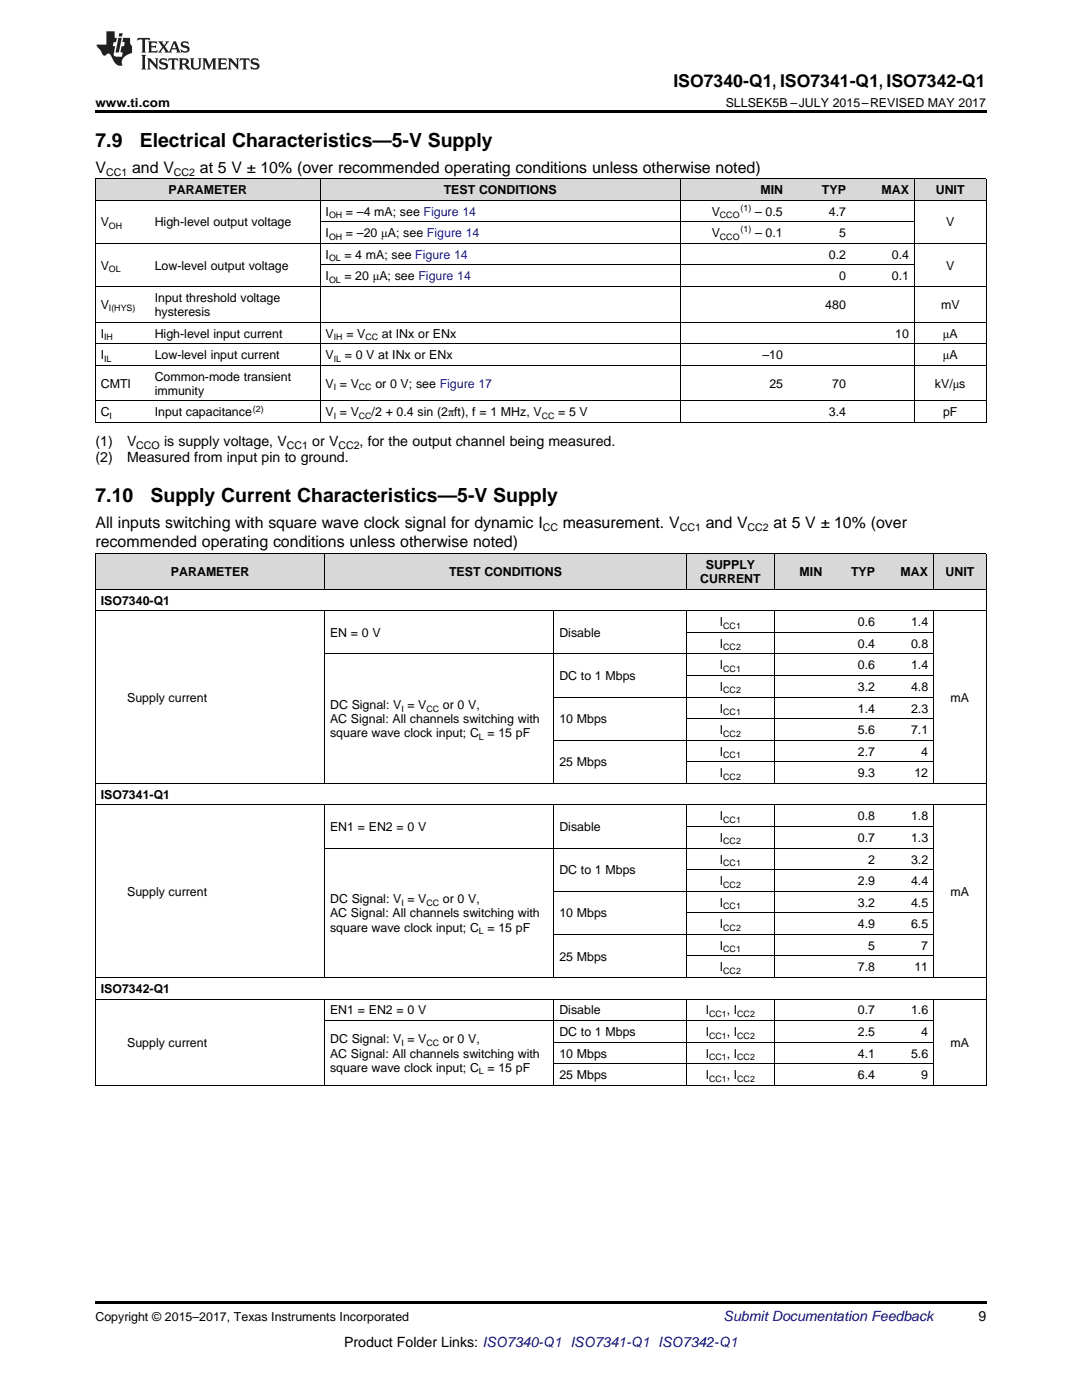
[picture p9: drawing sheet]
<svg xmlns="http://www.w3.org/2000/svg" width="216mm" height="279mm" viewBox="0 0 216 279" stroke-linecap="round" stroke-linejoin="round" font-family="sans-serif">
<defs><g id="words">
<g font-size="3.9">
<text x="19" y="29.3">7.9</text>
<text x="27.9" y="29.3">Electrical Characteristics—5-V Supply</text>
<text x="19" y="100.2">7.10</text>
<text x="30.1" y="100.2">Supply Current Characteristics—5-V Supply</text>
</g>
<text font-size="3.5" x="134.4" y="17.3">ISO7340-Q1, ISO7341-Q1, ISO7342-Q1</text>
<g font-size="3.2">
<text x="19" y="34.4">V</text>
<text x="26.4" y="34.4">and V</text>
<text x="39.9" y="34.4">at 5 V ± 10% (over recommended operating conditions unless otherwise noted)</text>
<text x="19" y="105.4">All inputs switching with square wave clock signal for dynamic I</text>
<text x="112.3" y="105.4">measurement. V</text>
<text x="140.8" y="105.4">and V</text>
<text x="154.4" y="105.4">at 5 V ± 10% (over</text>
<text x="19" y="109.3">recommended operating conditions unless otherwise noted)</text>
</g>
<g font-size="2.8">
<text x="19" y="89">(1)</text>
<text x="25.4" y="89">V</text>
<text x="32.7" y="89">is supply voltage, V</text>
<text x="62.3" y="89">or V</text>
<text x="71.8" y="89">, for the output channel being measured.</text>
<text x="19" y="92.1">(2)</text>
<text x="25.4" y="92.1">Measured from input pin to ground.</text>
<text x="195.3" y="263.6">9</text>
<text x="68.7" y="268.9">Product Folder Links: ISO7340-Q1 ISO7341-Q1 ISO7342-Q1</text>
</g>
<text font-size="2.8" fill="#0000c8" x="144.4" y="263.6">Submit Documentation Feedback</text>
<g font-size="2.5">
<text x="19" y="21.4">www.ti.com</text>
<text x="144.8" y="21.4">SLLSEK5B –JULY 2015–REVISED MAY 2017</text>
<text x="33.7" y="38.7">PARAMETER</text>
<text x="88.5" y="38.7">TEST CONDITIONS</text>
<text x="151.7" y="38.7">MIN</text>
<text x="164" y="38.7">TYP</text>
<text x="175.9" y="38.7">MAX</text>
<text x="186.7" y="38.7">UNIT</text>
<text x="20.1" y="45.2">V</text>
<text x="30.9" y="45.2">High-level output voltage</text>
<text x="65" y="43">I</text>
<text x="65" y="47.3">I</text>
<text x="69" y="43">= –4 mA; see Figure 14</text>
<text x="69" y="47.3">= –20 μA; see Figure 14</text>
<text x="142" y="43">V</text>
<text x="142" y="47.3">V</text>
<text x="150.7" y="43">– 0.5</text>
<text x="150.7" y="47.3">– 0.1</text>
<text x="165.4" y="43">4.7</text>
<text x="167.4" y="47.3">5</text>
<text x="188.8" y="45.2">V</text>
<text x="20.1" y="53.8">V</text>
<text x="30.9" y="53.8">Low-level output voltage</text>
<text x="65" y="51.6">I</text>
<text x="68.7" y="51.6">= 4 mA; see Figure 14</text>
<text x="165.4" y="51.6">0.2</text>
<text x="178" y="51.6">0.4</text>
<text x="188.8" y="53.8">V</text>
<text x="65" y="56">I</text>
<text x="68.7" y="56">= 20 μA; see Figure 14</text>
<text x="167.4" y="56">0</text>
<text x="178" y="56">0.1</text>
<text x="20.1" y="61.7">V</text>
<text x="30.9" y="60.3">Input threshold voltage</text>
<text x="30.9" y="63.1">hysteresis</text>
<text x="164.7" y="61.7">480</text>
<text x="187.8" y="61.7">mV</text>
<text x="20.1" y="67.4">I</text>
<text x="20.1" y="71.7">I</text>
<text x="30.9" y="67.4">High-level input current</text>
<text x="30.9" y="71.7">Low-level input current</text>
<text x="65" y="67.4">V</text>
<text x="65" y="71.7">V</text>
<text x="68.8" y="71.7">= 0 V at INx or ENx</text>
<text x="69.1" y="67.4">= V</text>
<text x="76.2" y="67.4">at INx or ENx</text>
<text x="152.2" y="71.7">–10</text>
<text x="178.6" y="67.4">10</text>
<text x="188.1" y="67.4">μA</text>
<text x="188.1" y="71.7">μA</text>
<text x="20.1" y="77.4">CMTI</text>
<text x="30.9" y="76">Common-mode transient</text>
<text x="65" y="77.4">V = V</text>
<text x="74.9" y="77.4">or 0 V; see Figure 17</text>
<text x="153.5" y="77.4">25</text>
<text x="166.1" y="77.4">70</text>
<text x="186.5" y="77.4">kV/μs</text>
<text x="20.1" y="83.1">C</text>
<text x="30.9" y="78.8">immunity</text>
<text x="30.9" y="83.1">Input capacitance</text>
<text x="65" y="83.1">V = V</text>
<text x="74.2" y="83.1">/2 + 0.4 sin (2πft), f = 1 MHz, V</text>
<text x="111.4" y="83.1">= 5 V</text>
<text x="165.4" y="83.1">3.4</text>
<text x="188.2" y="83.1">pF</text>
<text x="140.8" y="113.6">SUPPLY</text>
<text x="34.1" y="115">PARAMETER</text>
<text x="89.6" y="115">TEST CONDITIONS</text>
<text x="139.7" y="116.4">CURRENT</text>
<text x="159.6" y="115">MIN</text>
<text x="169.8" y="115">TYP</text>
<text x="179.7" y="115">MAX</text>
<text x="188.7" y="115">UNIT</text>
<text x="20.1" y="120.7">ISO7340-Q1</text>
<text x="143.7" y="125">I</text>
<text x="171.2" y="125">0.6</text>
<text x="181.8" y="125">1.4</text>
<text x="65.9" y="127.1">EN = 0 V</text>
<text x="111.6" y="127.1">Disable</text>
<text x="143.7" y="129.3">I</text>
<text x="171.2" y="129.3">0.4</text>
<text x="181.8" y="129.3">0.8</text>
<text x="111.6" y="135.7">DC to 1 Mbps</text>
<text x="143.7" y="133.6">I</text>
<text x="143.7" y="137.9">I</text>
<text x="171.2" y="133.6">0.6</text>
<text x="171.2" y="137.9">3.2</text>
<text x="181.8" y="133.6">1.4</text>
<text x="181.8" y="137.9">4.8</text>
<text x="25.4" y="140.1">Supply current</text>
<text x="65.9" y="141.5">DC Signal: V = V</text>
<text x="88.4" y="141.5">or 0 V,</text>
<text x="143.7" y="142.2">I</text>
<text x="171.2" y="142.2">1.4</text>
<text x="181.8" y="142.2">2.3</text>
<text x="189.7" y="140.1">mA</text>
<text x="65.9" y="144.4">AC Signal: All channels switching with</text>
<text x="65.9" y="147.2">square wave clock input; C = 15 pF</text>
<text x="111.6" y="144.4">10 Mbps</text>
<text x="143.7" y="146.5">I</text>
<text x="171.2" y="146.5">5.6</text>
<text x="181.8" y="146.5">7.1</text>
<text x="111.6" y="153">25 Mbps</text>
<text x="143.7" y="150.8">I</text>
<text x="143.7" y="155.1">I</text>
<text x="171.2" y="150.8">2.7</text>
<text x="171.2" y="155.1">9.3</text>
<text x="182.5" y="155.1">12</text>
<text x="183.8" y="150.8">4</text>
<text x="20.1" y="159.4">ISO7341-Q1</text>
<text x="65.9" y="165.9">EN1 = EN2 = 0 V</text>
<text x="111.6" y="165.9">Disable</text>
<text x="143.7" y="163.7">I</text>
<text x="171.2" y="163.7">0.8</text>
<text x="181.8" y="163.7">1.8</text>
<text x="143.7" y="168">I</text>
<text x="143.7" y="172.3">I</text>
<text x="171.2" y="168">0.7</text>
<text x="173.2" y="172.3">2</text>
<text x="181.8" y="168">1.3</text>
<text x="181.8" y="172.3">3.2</text>
<text x="25.4" y="178.8">Supply current</text>
<text x="111.6" y="174.5">DC to 1 Mbps</text>
<text x="143.7" y="176.6">I</text>
<text x="171.2" y="176.6">2.9</text>
<text x="181.8" y="176.6">4.4</text>
<text x="189.7" y="178.8">mA</text>
<text x="65.9" y="180.3">DC Signal: V = V</text>
<text x="65.9" y="183.1">AC Signal: All channels switching with</text>
<text x="65.9" y="185.9">square wave clock input; C = 15 pF</text>
<text x="88.4" y="180.3">or 0 V,</text>
<text x="111.6" y="183.1">10 Mbps</text>
<text x="143.7" y="180.9">I</text>
<text x="143.7" y="185.2">I</text>
<text x="171.2" y="180.9">3.2</text>
<text x="171.2" y="185.2">4.9</text>
<text x="181.8" y="180.9">4.5</text>
<text x="181.8" y="185.2">6.5</text>
<text x="111.6" y="191.7">25 Mbps</text>
<text x="143.7" y="189.5">I</text>
<text x="173.2" y="189.5">5</text>
<text x="183.8" y="189.5">7</text>
<text x="143.7" y="193.9">I</text>
<text x="171.2" y="193.9">7.8</text>
<text x="182.5" y="193.9">11</text>
<text x="20.1" y="198.2">ISO7342-Q1</text>
<text x="65.9" y="202.5">EN1 = EN2 = 0 V</text>
<text x="111.6" y="202.5">Disable</text>
<text x="140.8" y="202.5">I</text>
<text x="145" y="202.5">, I</text>
<text x="171.2" y="202.5">0.7</text>
<text x="181.8" y="202.5">1.6</text>
<text x="25.4" y="208.9">Supply current</text>
<text x="65.9" y="208.2">DC Signal: V = V</text>
<text x="88.4" y="208.2">or 0 V,</text>
<text x="111.6" y="206.8">DC to 1 Mbps</text>
<text x="140.8" y="206.8">I</text>
<text x="145" y="206.8">, I</text>
<text x="171.2" y="206.8">2.5</text>
<text x="183.8" y="206.8">4</text>
<text x="189.7" y="208.9">mA</text>
<text x="65.9" y="211.1">AC Signal: All channels switching with</text>
<text x="65.9" y="213.9">square wave clock input; C = 15 pF</text>
<text x="111.6" y="211.1">10 Mbps</text>
<text x="111.6" y="215.4">25 Mbps</text>
<text x="140.8" y="211.1">I</text>
<text x="140.8" y="215.4">I</text>
<text x="145" y="211.1">, I</text>
<text x="145" y="215.4">, I</text>
<text x="171.2" y="211.1">4.1</text>
<text x="171.2" y="215.4">6.4</text>
<text x="181.8" y="211.1">5.6</text>
<text x="183.8" y="215.4">9</text>
<text x="19" y="263.6">Copyright © 2015–2017, Texas Instruments Incorporated</text>
</g>
<g font-size="2.1">
<text x="21.2" y="35.1">CC1</text>
<text x="34.7" y="35.1">CC2</text>
<text x="27.2" y="89.5">CCO</text>
<text x="57.2" y="89.5">CC1</text>
<text x="67.5" y="89.5">CC2</text>
<text x="108.3" y="106">CC</text>
<text x="135.6" y="106">CC1</text>
<text x="149.2" y="106">CC2</text>
</g>
<g font-size="1.8">
<text x="21.7" y="45.7">OH</text>
<text x="65.7" y="43.5">OH</text>
<text x="65.7" y="47.8">OH</text>
<text x="143.7" y="43.5">CCO</text>
<text x="143.7" y="47.8">CCO</text>
<text x="147.8" y="42.1">(1)</text>
<text x="147.8" y="46.4">(1)</text>
<text x="65.7" y="52.1">OL</text>
<text x="21.7" y="54.3">OL</text>
<text x="65.7" y="56.4">OL</text>
<text x="21.7" y="62.2">I(HYS)</text>
<text x="20.8" y="67.9">IH</text>
<text x="66.6" y="67.9">IH</text>
<text x="72.9" y="67.9">CC</text>
<text x="20.8" y="72.2">IL</text>
<text x="66.6" y="72.2">IL</text>
<text x="66.6" y="77.9">I</text>
<text x="71.6" y="77.9">CC</text>
<text x="21.9" y="83.6">I</text>
<text x="50.5" y="82.1">(2)</text>
<text x="66.6" y="83.6">I</text>
<text x="71.6" y="83.6">CC</text>
<text x="108.1" y="83.6">CC</text>
<text x="144.3" y="125.5">CC1</text>
<text x="144.3" y="129.8">CC2</text>
<text x="144.3" y="134.1">CC1</text>
<text x="80.1" y="142">I</text>
<text x="85.1" y="142">CC</text>
<text x="144.3" y="138.4">CC2</text>
<text x="144.3" y="142.7">CC1</text>
<text x="95.6" y="147.7">L</text>
<text x="144.3" y="147">CC2</text>
<text x="144.3" y="151.3">CC1</text>
<text x="144.3" y="155.6">CC2</text>
<text x="144.3" y="164.2">CC1</text>
<text x="144.3" y="168.5">CC2</text>
<text x="144.3" y="172.8">CC1</text>
<text x="144.3" y="177.1">CC2</text>
<text x="80.1" y="180.8">I</text>
<text x="85.1" y="180.8">CC</text>
<text x="144.3" y="181.4">CC1</text>
<text x="144.3" y="185.7">CC2</text>
<text x="95.6" y="186.4">L</text>
<text x="144.3" y="190">CC1</text>
<text x="144.3" y="194.3">CC2</text>
<text x="141.5" y="203">CC1</text>
<text x="147.1" y="203">CC2</text>
<text x="80.1" y="208.7">I</text>
<text x="85.1" y="208.7">CC</text>
<text x="141.5" y="207.3">CC1</text>
<text x="147.1" y="207.3">CC2</text>
<text x="95.6" y="214.4">L</text>
<text x="141.5" y="211.6">CC1</text>
<text x="141.5" y="215.9">CC1</text>
<text x="147.1" y="211.6">CC2</text>
<text x="147.1" y="215.9">CC2</text>
</g>
</g></defs>
<g fill="#d8d8d8">
<path d="M19 110.5h5.3v7.2h-5.3z"/>
<path d="M24.3 110.5h40.5v7.2h-40.5z"/>
<path d="M64.8 110.5h45.8v7.2h-45.8z"/>
<path d="M110.6 110.5h26.4v7.2h-26.4z"/>
<path d="M137 110.5h17.6v7.2h-17.6z"/>
<path d="M154.6 110.5h10.5v7.2h-10.5z"/>
<path d="M165.1 110.5h10.6v7.2h-10.6z"/>
<path d="M175.7 110.5h10.6v7.2h-10.6z"/>
<path d="M186.3 110.5h10.5v7.2h-10.5z"/>
<path d="M19 35.7h10.8v4.3h-10.8z"/>
<path d="M29.8 35.7h34.1v4.3h-34.1z"/>
<path d="M63.9 35.7h71.9v4.3h-71.9z"/>
<path d="M135.8 35.7h21.5v4.3h-21.5z"/>
<path d="M157.3 35.7h12.6v4.3h-12.6z"/>
<path d="M169.9 35.7h12.6v4.3h-12.6z"/>
<path d="M182.5 35.7h14.3v4.3h-14.3z"/>
</g>
<g fill="#000">
<path d="M19 22h177.8v.5h-177.8zM19 84.3l.2 .1zM63.8 84.3l.1 .1zM135.7 84.3l.1 .1zM182.4 84.3l.1 .1zM196.7 84.3l.1 .1zM19 216.6h.2zM64.7 216.6h.1zM110.5 216.6h.1zM136.9 216.6h.1zM186.2 216.6h.1zM196.7 216.6h.1z"/>
<path d="M19 259.7h177.8v.5h-177.8z"/>
</g>
<g fill="none" stroke="#000" stroke-width=".2">
<path d="M19 40h177.8M19 35.6h177.8M19.1 35.7v48.7M63.9 35.7v48.7M135.7 35.7v48.7M182.4 35.7v48.7M196.8 35.7v48.7M19 57.2h177.8M19 48.6h177.8M63.9 52.9h118.6M63.9 44.3h118.6M19 72.9h177.8"/>
<path d="M19 68.6h177.8M19 64.3h177.8M19 84.3h177.8M19 80h177.8M19 117.6h177.8M19 110.5h177.8M19.1 110.5v106.1M64.8 110.5v7.2M136.9 110.5v7.2M154.5 110.5v7.2M186.2 110.5v7.2M196.8 110.5v106.1"/>
<path d="M19 121.9h177.8M64.8 121.9v34.5M64.8 130.5h121.5M110.5 121.9v34.5M110.6 139.1h75.7M136.9 121.9v34.5M137 134.8h49.3M137 126.2h49.3M154.5 121.9v34.5M186.2 121.9v34.5M19 156.3h177.8M110.6 147.7h75.7"/>
<path d="M137 152h49.3M137 143.4h49.3M19 160.6h177.8M64.8 160.7v34.4M64.8 169.2h121.5M110.5 160.7v34.4M110.6 177.9h75.7M136.9 160.7v34.4M137 173.5h49.3M137 164.9h49.3M154.5 160.7v34.4M186.2 160.7v34.4"/>
<path d="M19 199.4h177.8M19 195.1h177.8M64.8 199.4v17.2M110.5 199.4v17.2M110.6 186.5h75.7M136.9 199.4v17.2M137 190.8h49.3M137 182.2h49.3M154.5 199.4v17.2M186.2 199.4v17.2M19 216.6h177.8M64.8 203.7h121.5"/>
<path d="M110.6 212.3h75.7M110.6 208h75.7"/>
</g>
<g fill="#231f20">
<path d="M27.5 7.6l-.1 .5 .4-.2h.6v.1v2.1l-.2 .4h1l-.3-.4v-2.1l.1-.1h.5l.5 .2-.2-.5zM29.5 8.3l.2 .3v1.5l-.2 .4h1.8l.2-.6a1.04 1.04 0 0 1-1.3 .2v-.7h.6l.3 .2v-.6l-.3 .2h-.6v-.6l.8-.1 .4 .3-.2-.5zM31.5 8.3l.9 1.1-.9 1.1h.8l-.2-.2 .5-.7 .4 .7-.2 .2h1.5l-.1-.2 .1-.4h.9l.1 .4-.2 .2h1l-.3-.3-.7-1.9h-.5l-.9 2-.8-1 .9-1h-.8l.1 .3-.3 .5-.4-.6 .2-.2zM34.7 8.6l.4 1h-.7zM36.3 8.4a.63 .63 0 0 0-.2 .7 .63 .63 0 0 0 .6 .4l.6 .2 .1 .2a.75 .75 0 0 1-.7 .4 .75 .75 0 0 1-.6-.5l.1 .7 .1-.1a1.11 1.11 0 0 0 1.5-.6 1.13 1.13 0 0 0-1.2-.8l-.1-.4a1.04 1.04 0 0 1 1.2 .2l-.2-.5-.1 .1-.5-.2zM28.2 10.9l.2 .4v2.2l-.2 .4h1l-.3-.4v-2.2l.3-.4zM29.3 11.6l.3 .4v1.5l-.3 .4h.8l-.2-.4v-1.3l1.5 1.7v-1.9l.2-.4h-.7l.2 .4v.9l-1.1-1.3zM32 11.8a.62 .62 0 0 0-.2 .7 .62 .62 0 0 0 .6 .4l.6 .1 .1 .3a.76 .76 0 0 1-.7 .3 .76 .76 0 0 1-.6-.4l.1 .7 .1-.1a1.11 1.11 0 0 0 1.5-.6 1.13 1.13 0 0 0-1.2-.8l-.1-.4a1.04 1.04 0 0 1 1.2 .2l-.2-.6-.1 .1-.5-.1zM33.7 11.6l-.2 .6a.61 .61 0 0 1 .8-.3v1.6l-.2 .4h.9l-.2-.4v-1.6a.63 .63 0 0 1 .8 .3l-.2-.6zM35.6 11.6l.3 .4v1.5l-.3 .4h1l-.2-.2v-.8l.5 .2a.76 .76 0 0 0 1.2 .7l-1-1a.58 .58 0 0 0 .6-.5 .58 .58 0 0 0-.5-.6zM36.4 11.9h.1a.45 .45 0 0 1 .5 .1 .45 .45 0 0 1 .1 .5l-.7 .2zM37.9 11.6l.2 .2a2.17 2.17 0 0 0 .3 1.9 .99 .99 0 0 0 1.6-.6v-1.1l.2-.4h-.7l.2 .2a1.92 1.92 0 0 1-.2 1.8 .6 .6 0 0 1-.9-.5v-1.1l.2-.4zM40.4 11.6l.2 .4v1.5l-.2 .4h.7l-.2-.4v-1.4l.8 1.8 .8-1.8v1.4l-.2 .4h.9l-.2-.4v-1.5l.2-.4h-.8l-.6 1.5-.6-1.5zM43.4 11.6l.2 .4v1.5l-.2 .4h1.8l.2-.6a1.04 1.04 0 0 1-1.3 .1v-.6h.5l.4 .2v-.6l-.4 .2h-.5v-.7h.8l.3 .3-.1-.6zM45.5 11.6l.2 .4v1.5l-.2 .4h.7l-.2-.4v-1.3l1.5 1.7v-1.9l.2-.4h-.7l.2 .4v.9l-1.1-1.3zM47.9 11.6l-.1 .6a.61 .61 0 0 1 .8-.3v1.6l-.3 .4h1l-.3-.4 .1-1.6a.63 .63 0 0 1 .7 .3l-.1-.6zM50.2 11.8a.62 .62 0 0 0-.2 .7 .62 .62 0 0 0 .6 .4l.6 .1 .2 .3a.76 .76 0 0 1-.8 .3 .76 .76 0 0 1-.6-.4l.1 .7 .2-.1a1.11 1.11 0 0 0 1.5-.6 1.13 1.13 0 0 0-1.3-.8l-.1-.4a1.04 1.04 0 0 1 1.2 .2l-.1-.6-.2 .1-.5-.1z"/>
<path d="M21.2 6.3v2.6h-1.9l.1 .4 .7 .9a.91 .91 0 0 0 1 .8 .56 .56 0 0 1 .5-.3 .56 .56 0 0 1 .5 .3l.4 .8a1.53 1.53 0 0 0 1.9 1.2 1.54 1.54 0 0 1 1-2.1l.9-.3v-1.4a1.52 1.52 0 0 1-.3-1.6h-1.4l-.2 .8h.5l-.2 .8h-.4l-.2 1v.2l.4 .1-.2 .8a1.93 1.93 0 0 1-1.6-.3l.3-1.8h-.5l.2-.8h.4l.2-.8h-.4v-1.3zM23.6 7.6l-.6 2.9h.7l.6-2.9zM23.8 6.6l-.1 .7h.6l.2-.7z"/>
</g>
<use href="#words"/>
</svg>
